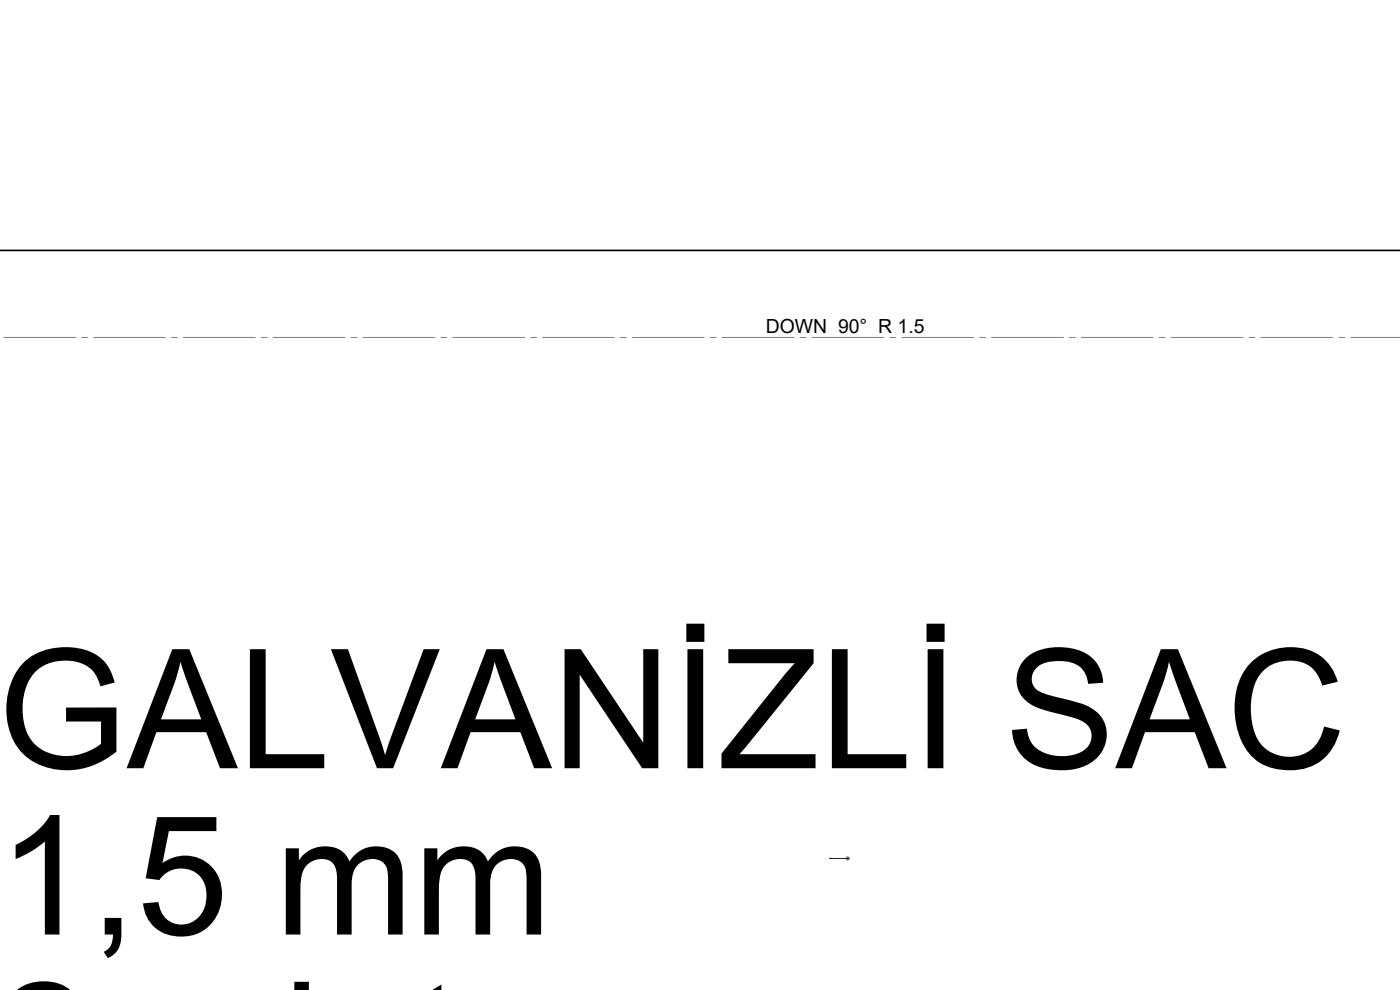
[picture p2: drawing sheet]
<svg xmlns="http://www.w3.org/2000/svg" width="297mm" height="210mm" viewBox="0 0 297 210" stroke-linecap="round" stroke-linejoin="round" font-family="sans-serif">
<defs><g id="words">
<g font-size="35.3">
<text x="-.5" y="163">GALVANİZLİ SAC</text>
<text x="-.5" y="198.2">1,5 mm</text>
</g>
<text font-size="4.1" x="162.4" y="70.6">DOWN 90° R 1.5</text>
</g></defs>
<path d="M176 182.1h.4h-.4M176 182.1h3.8M179.8 182.1h.2zM179.8 182.1h.1" fill="none" stroke="#00f" stroke-width=".21"/>
<path d="M179.4 182.1h.9M179.5 181.7l.7 .7M179.8 181.6v1M180.2 181.7l-.7 .7" fill="none" stroke="#808080" stroke-width=".21"/>
<path d="M-.1 71.6h297.2" fill="none" stroke="#808080" stroke-width=".21" stroke-dasharray="15.2 1.3 1.3 1.3" stroke-dashoffset="5.1"/>
<path d="M142.5 -.1h.3zM138.9 -.1h.2zM142.5 -.1h.3zM138.9 -.1h.2zM175.5 -.1h.2zM172.9 -.1h.2zM176 182.1h.4zM179.8 182.1h.2z" fill="#00f"/>
<path d="M0 53.1h297.1" fill="none" stroke="#000" stroke-width=".35"/>
<use href="#words"/>
</svg>
